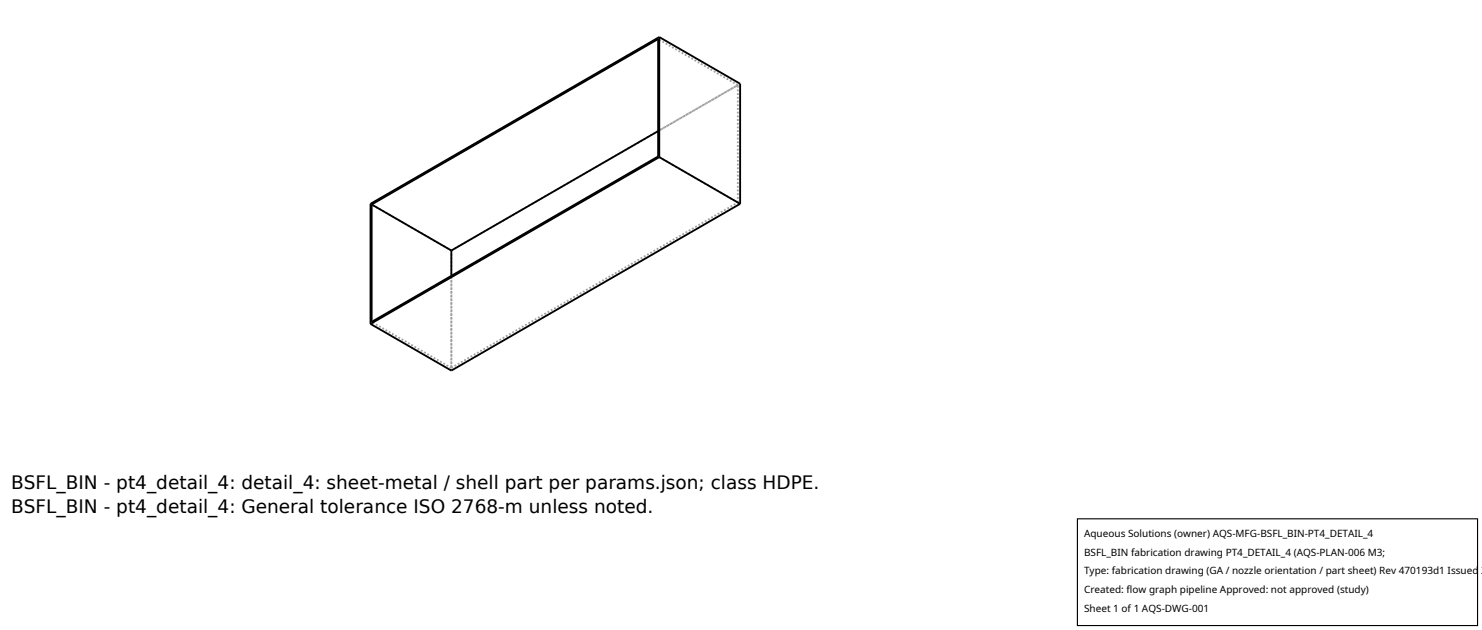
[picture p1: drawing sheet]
<svg xmlns="http://www.w3.org/2000/svg" width="212mm" height="90mm" viewBox="0 0 212 90" stroke-linecap="round" stroke-linejoin="round" font-family="sans-serif">
<defs><g id="words">
<g font-size="2.6">
<text x="1.6" y="69.8">BSFL_BIN - pt4_detail_4: detail_4: sheet-metal / shell part per params.json; class HDPE.</text>
<text x="1.6" y="73.3">BSFL_BIN - pt4_detail_4: General tolerance ISO 2768-m unless noted.</text>
</g>
<g font-size="1.4">
<text x="154.8" y="76.6">Aqueous Solutions (owner) AQS-MFG-BSFL_BIN-PT4_DETAIL_4</text>
<text x="154.8" y="79.3">BSFL_BIN fabrication drawing PT4_DETAIL_4 (AQS-PLAN-006 M3;</text>
<text x="154.8" y="82">Type: fabrication drawing (GA / nozzle orientation / part sheet) Rev 470193d1 Issued 2</text>
<text x="154.8" y="84.7">Created: flow graph pipeline Approved: not approved (study)</text>
<text x="154.8" y="87.4">Sheet 1 of 1 AQS-DWG-001</text>
</g>
</g></defs>
<path d="M94 18.7l11.4-6.5M105.4 12.2l-11.4-6.6M64.5 35.8l-11.6-6.7M64.5 35.8l41.2-23.8M105.4 28.9l-11.4-6.6M105.4 28.9v-16.7M64.5 52.9v-17.1M64.5 52.5l-11.4-6.5M64.5 52.5v-13.1M64.5 52.5l40.9-23.6" fill="none" stroke="#a0a0a0" stroke-width=".26" stroke-dasharray=".3 .3" stroke-linecap="butt"/>
<path d="M94 18.7l-29.5 17.1M94.2 5.3l-41.3 23.8v17.1M94.2 5.3v17.1M94.2 5.3l11.5 6.7v17.1M53.1 29.2l40.9-23.6v16.7l-40.9 23.7zM53.1 29.2l11.4 6.6M64.5 35.8v3.6M94.2 22.4l11.5 6.7M94.2 22.4l-41.3 23.8M105.7 29.1l-41.2 23.8-11.6-6.7" fill="none" stroke="#000" stroke-width=".26"/>
<path d="M153.9 74.1h57.1v15.2h-57.1z" fill="#fff" stroke="#000" stroke-width=".16"/>
<use href="#words"/>
</svg>
